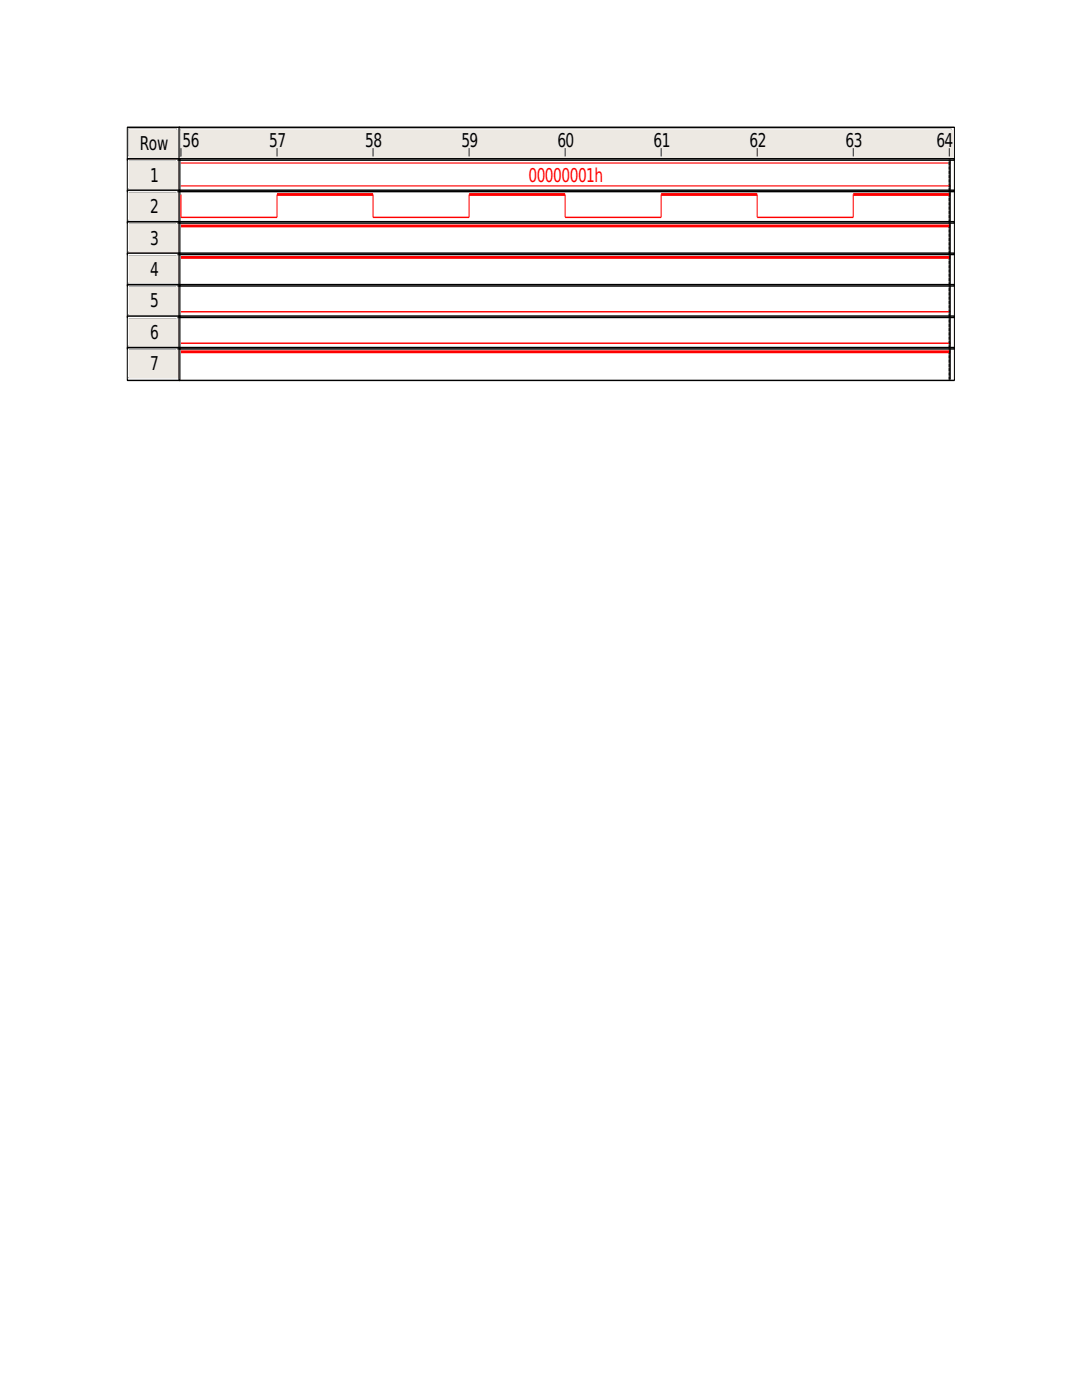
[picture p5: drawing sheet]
<svg xmlns="http://www.w3.org/2000/svg" width="216mm" height="279mm" viewBox="0 0 216 279" stroke-linecap="round" stroke-linejoin="round" font-family="sans-serif">
<defs><g id="words">
<g font-size="3.8">
<text x="27.9" y="30">Row</text>
<text x="36.4" y="29.4">56</text>
<text x="53.7" y="29.4">57</text>
<text x="72.9" y="29.4">58</text>
<text x="92.1" y="29.4">59</text>
<text x="111.2" y="29.4">60</text>
<text x="130.4" y="29.4">61</text>
<text x="149.5" y="29.4">62</text>
<text x="168.7" y="29.4">63</text>
<text x="186.8" y="29.4">64</text>
<text x="29.9" y="36.2">1</text>
<text x="29.9" y="42.5">2</text>
<text x="29.9" y="48.8">3</text>
<text x="29.9" y="55.1">4</text>
<text x="29.9" y="61.4">5</text>
<text x="29.9" y="67.6">6</text>
<text x="29.9" y="73.9">7</text>
</g>
<text font-size="3.8" fill="#f00" x="105.4" y="36.2">00000001h</text>
</g></defs>
<path d="M25.4 25.4h20.8v6.6h-20.8z" fill="#000"/>
<path d="M25.4 25.4h164.8v228.3h-164.8z" fill="#fff"/>
<path d="M25.6 25.7h9.7v5.4h-9.7z" fill="none" stroke="#b6b3af" stroke-width=".2"/>
<path d="M25.6 31.4h9.9M25.8 26h9.3M25.8 26.3v4.5M35.5 25.7v5.4" fill="none" stroke="#fff" stroke-width=".2"/>
<path d="M25.8 26h9.7v5.4h-9.7z" fill="#ede9e3"/>
<path d="M25.4 25.4h10.5v6.6h-10.5z" fill="none" stroke="#000" stroke-width=".24"/>
<path d="M35.9 25.7h153.9v5.4h-153.9z" fill="none" stroke="#b6b3af" stroke-width=".2"/>
<path d="M35.9 31.4h154.1M36.1 26h153.5M36.1 26.3v4.5M190 25.7v5.4" fill="none" stroke="#fff" stroke-width=".2"/>
<path d="M36.1 26h153.9v5.4h-153.9z" fill="#ede9e3"/>
<path d="M35.7 25.4h154.7v6.6h-154.7z" fill="none" stroke="#000" stroke-width=".24"/>
<path d="M36.1 29.7v1.4M55.3 29.7v1.4M74.4 29.7v1.4M93.6 29.7v1.4M112.8 29.7v1.4M131.9 29.7v1.4M151.1 29.7v1.4M170.2 29.7v1.4M189.4 29.7v1.4" fill="none" stroke="#000" stroke-width=".2"/>
<path d="M25.6 32h9.7v5.4h-9.7z" fill="none" stroke="#fff" stroke-width=".2"/>
<path d="M25.6 37.7h9.9M25.8 32.3h9.3M25.8 32.5v4.6M35.5 32v5.4" fill="none" stroke="#b6b3af" stroke-width=".2"/>
<path d="M25.8 32.3h9.7v5.4h-9.7z" fill="#ede9e3"/>
<path d="M25.4 31.7h10.5v6.5h-10.5zM35.7 31.7h154.7v6.5h-154.7zM189.4 32v6M189.6 32v6" fill="none" stroke="#000" stroke-width=".24"/>
<path d="M36.1 32.5h153.5M36.1 37.1h153.5" fill="none" stroke="#f00" stroke-width=".2"/>
<path d="M25.6 38.2h9.7v5.5h-9.7z" fill="none" stroke="#fff" stroke-width=".2"/>
<path d="M25.8 38.5h9.3M25.8 38.8v4.6M35.5 38.2v5.5M25.6 44h9.9" fill="none" stroke="#b6b3af" stroke-width=".2"/>
<path d="M25.8 38.5h9.7v5.5h-9.7z" fill="#ede9e3"/>
<path d="M25.4 38h10.5v6.5h-10.5zM35.7 38h154.7v6.5h-154.7zM189.4 38.2v6M189.6 38.2v6" fill="none" stroke="#000" stroke-width=".24"/>
<path d="M36.1 38.8v4.6h19.2v-4.6M74.4 38.8v4.6h19.2v-4.6M112.8 38.8v4.6h19.1v-4.6M151.1 38.8v4.6h19.1v-4.6" fill="none" stroke="#f00" stroke-width=".24"/>
<path d="M55.3 38.8h19.1M93.6 38.8h19.2M131.9 38.8h19.2M170.2 38.8h19.4" fill="none" stroke="#f00" stroke-width=".49"/>
<path d="M25.6 44.5h9.7v5.4h-9.7z" fill="none" stroke="#fff" stroke-width=".2"/>
<path d="M25.6 50.2h9.9M25.8 44.8h9.3M25.8 45.1v4.6M35.5 44.5v5.4" fill="none" stroke="#b6b3af" stroke-width=".2"/>
<path d="M25.8 44.8h9.7v5.4h-9.7z" fill="#ede9e3"/>
<path d="M25.4 44.2h10.5v6.6h-10.5zM35.7 44.2h154.7v6.6h-154.7zM189.4 44.5v6M189.6 44.5v6" fill="none" stroke="#000" stroke-width=".24"/>
<path d="M36.1 45.1h153.5" fill="none" stroke="#f00" stroke-width=".49"/>
<path d="M25.6 50.8h9.7v5.4h-9.7z" fill="none" stroke="#fff" stroke-width=".2"/>
<path d="M25.6 56.5h9.9M25.8 51.1h9.3M25.8 51.4v4.5M35.5 50.8v5.4" fill="none" stroke="#b6b3af" stroke-width=".2"/>
<path d="M25.8 51.1h9.7v5.4h-9.7z" fill="#ede9e3"/>
<path d="M25.4 50.5h10.5v6.6h-10.5zM35.7 50.5h154.7v6.6h-154.7zM189.4 50.8v6M189.6 50.8v6" fill="none" stroke="#000" stroke-width=".24"/>
<path d="M36.1 51.4h153.5" fill="none" stroke="#f00" stroke-width=".49"/>
<path d="M25.6 57.1h9.7v5.4h-9.7z" fill="none" stroke="#fff" stroke-width=".2"/>
<path d="M25.8 57.4h9.3M25.8 57.7v4.5M35.5 57.1v5.4M25.6 62.8h9.9" fill="none" stroke="#b6b3af" stroke-width=".2"/>
<path d="M25.8 57.4h9.7v5.4h-9.7z" fill="#ede9e3"/>
<path d="M25.4 56.8h10.5v6.6h-10.5zM35.7 56.8h154.7v6.6h-154.7zM189.4 57.1v6M189.6 57.1v6" fill="none" stroke="#000" stroke-width=".24"/>
<path d="M36.1 62.2h153.5" fill="none" stroke="#f00" stroke-width=".24"/>
<path d="M25.6 63.4h9.7v5.4h-9.7z" fill="none" stroke="#fff" stroke-width=".2"/>
<path d="M25.6 69.1h9.9M25.8 63.6h9.3M25.8 63.9v4.6M35.5 63.4v5.4" fill="none" stroke="#b6b3af" stroke-width=".2"/>
<path d="M25.8 63.6h9.7v5.5h-9.7z" fill="#ede9e3"/>
<path d="M25.4 63.1h10.5v6.5h-10.5zM35.7 63.1h154.7v6.5h-154.7zM189.4 63.4v6M189.6 63.4v6" fill="none" stroke="#000" stroke-width=".24"/>
<path d="M36.1 68.5h153.5" fill="none" stroke="#f00" stroke-width=".24"/>
<path d="M25.6 69.6h9.7v5.5h-9.7z" fill="none" stroke="#fff" stroke-width=".2"/>
<path d="M25.6 75.3h9.9M25.8 69.9h9.3M25.8 70.2v4.6M35.5 69.6v5.5" fill="none" stroke="#b6b3af" stroke-width=".2"/>
<path d="M25.8 69.9h9.7v5.4h-9.7z" fill="#ede9e3"/>
<path d="M25.4 69.4h10.5v6.5h-10.5zM35.7 69.4h154.7v6.5h-154.7zM189.4 69.6v6M189.6 69.6v6" fill="none" stroke="#000" stroke-width=".24"/>
<path d="M36.1 70.2h153.5" fill="none" stroke="#f00" stroke-width=".49"/>
<use href="#words"/>
</svg>
